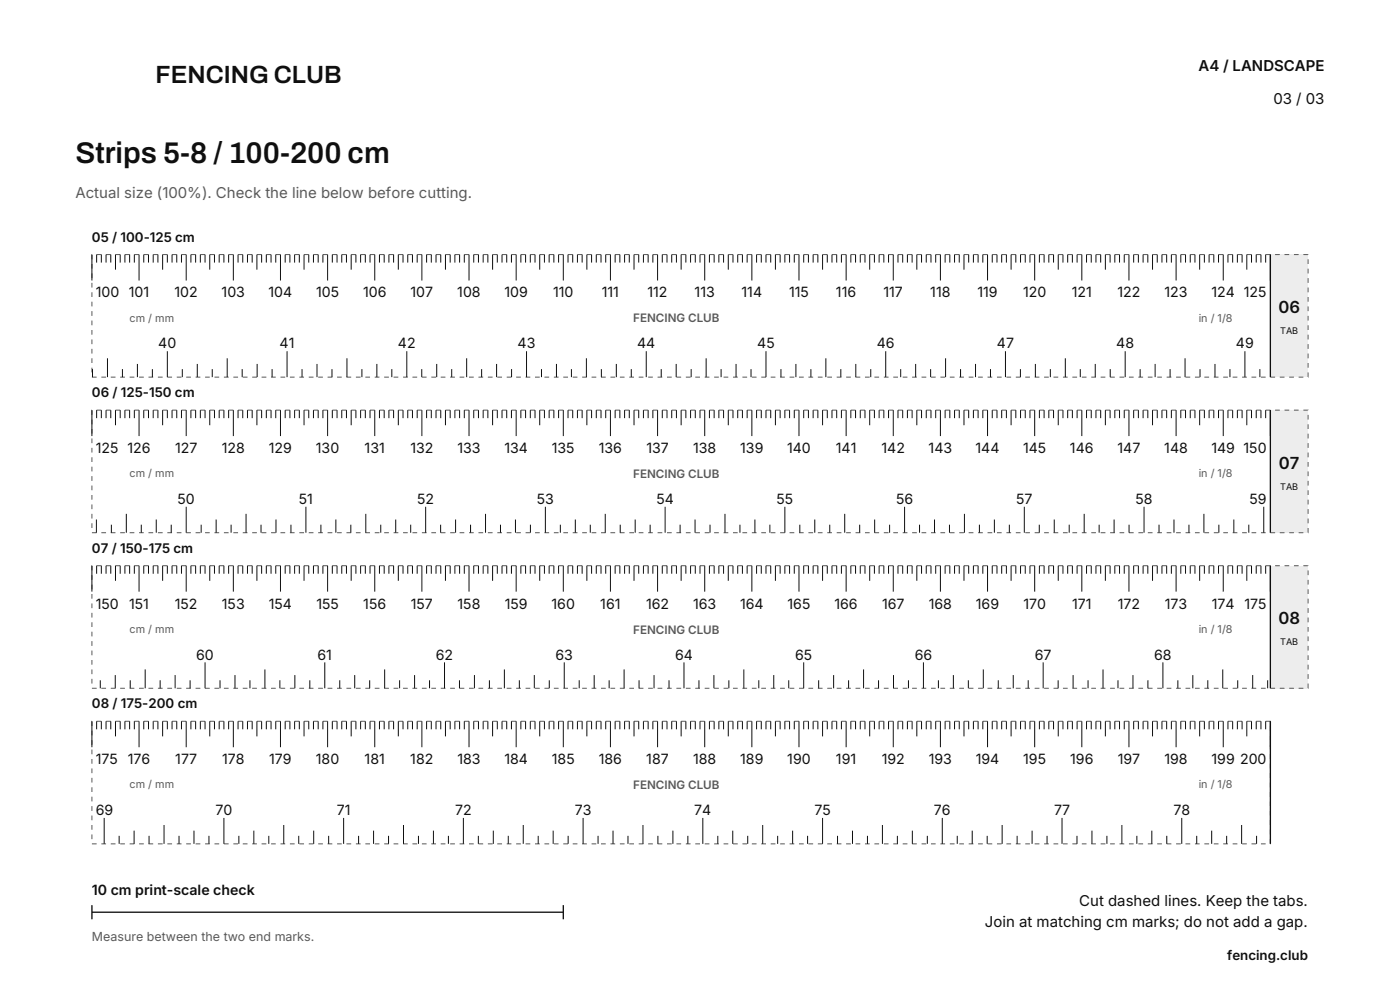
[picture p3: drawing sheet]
<svg xmlns="http://www.w3.org/2000/svg" width="297mm" height="210mm" viewBox="0 0 297 210" stroke-linecap="round" stroke-linejoin="round" font-family="sans-serif">
<defs><g id="words">
<text font-size="6.3" fill="#0f0f12" x="16" y="34.6">Strips 5-8 / 100-200 cm</text>
<text font-size="5.3" fill="#0f0f12" x="33" y="17.6">FENCING CLUB</text>
<g font-size="3.5" fill="#0f0f12">
<text x="271.2" y="66.4">06</text>
<text x="271.3" y="99.4">07</text>
<text x="271.2" y="132.4">08</text>
</g>
<g font-size="3.2" fill="#0f0f12">
<text x="254.3" y="15.1">A4 / LANDSCAPE</text>
<text x="270.1" y="22.1">03 / 03</text>
<text x="209" y="196.7">Join at matching cm marks; do not add a gap.</text>
<text x="229" y="192.1">Cut dashed lines. Keep the tabs.</text>
</g>
<text font-size="3.2" fill="#595961" x="16" y="42.1">Actual size (100%). Check the line below before cutting.</text>
<g font-size="3" fill="#0f0f12">
<text x="20.3" y="63.1">100</text>
<text x="27.3" y="63.1">101</text>
<text x="37" y="63.1">102</text>
<text x="47" y="63.1">103</text>
<text x="57" y="63.1">104</text>
<text x="67.1" y="63.1">105</text>
<text x="77" y="63.1">106</text>
<text x="87.1" y="63.1">107</text>
<text x="97" y="63.1">108</text>
<text x="107" y="63.1">109</text>
<text x="117.3" y="63.1">110</text>
<text x="127.7" y="63.1">111</text>
<text x="137.4" y="63.1">112</text>
<text x="147.4" y="63.1">113</text>
<text x="157.3" y="63.1">114</text>
<text x="167.4" y="63.1">115</text>
<text x="177.4" y="63.1">116</text>
<text x="187.4" y="63.1">117</text>
<text x="197.4" y="63.1">118</text>
<text x="207.4" y="63.1">119</text>
<text x="217" y="63.1">120</text>
<text x="227.4" y="63.1">121</text>
<text x="237.1" y="63.1">122</text>
<text x="247" y="63.1">123</text>
<text x="257" y="63.1">124</text>
<text x="263.9" y="63.1">125</text>
<text x="33.6" y="73.9">40</text>
<text x="59.3" y="73.9">41</text>
<text x="84.4" y="73.9">42</text>
<text x="109.8" y="73.9">43</text>
<text x="135.2" y="73.9">44</text>
<text x="160.6" y="73.9">45</text>
<text x="186" y="73.9">46</text>
<text x="211.5" y="73.9">47</text>
<text x="236.8" y="73.9">48</text>
<text x="262.2" y="73.9">49</text>
<text x="20.3" y="96.1">125</text>
<text x="27" y="96.1">126</text>
<text x="37.1" y="96.1">127</text>
<text x="47" y="96.1">128</text>
<text x="57" y="96.1">129</text>
<text x="67" y="96.1">130</text>
<text x="77.4" y="96.1">131</text>
<text x="87" y="96.1">132</text>
<text x="97" y="96.1">133</text>
<text x="107" y="96.1">134</text>
<text x="117.1" y="96.1">135</text>
<text x="127" y="96.1">136</text>
<text x="137.1" y="96.1">137</text>
<text x="147" y="96.1">138</text>
<text x="157" y="96.1">139</text>
<text x="167" y="96.1">140</text>
<text x="177.3" y="96.1">141</text>
<text x="187" y="96.1">142</text>
<text x="197" y="96.1">143</text>
<text x="207" y="96.1">144</text>
<text x="217" y="96.1">145</text>
<text x="227" y="96.1">146</text>
<text x="237.1" y="96.1">147</text>
<text x="247" y="96.1">148</text>
<text x="257" y="96.1">149</text>
<text x="263.8" y="96.1">150</text>
<text x="37.7" y="106.9">50</text>
<text x="63.4" y="106.9">51</text>
<text x="88.5" y="106.9">52</text>
<text x="113.9" y="106.9">53</text>
<text x="139.2" y="106.9">54</text>
<text x="164.7" y="106.9">55</text>
<text x="190.1" y="106.9">56</text>
<text x="215.6" y="106.9">57</text>
<text x="240.9" y="106.9">58</text>
<text x="265.1" y="106.9">59</text>
<text x="20.3" y="129.1">150</text>
<text x="27.4" y="129.1">151</text>
<text x="37.1" y="129.1">152</text>
<text x="47.1" y="129.1">153</text>
<text x="57" y="129.1">154</text>
<text x="67.1" y="129.1">155</text>
<text x="77.1" y="129.1">156</text>
<text x="87.2" y="129.1">157</text>
<text x="97.1" y="129.1">158</text>
<text x="107.1" y="129.1">159</text>
<text x="117" y="129.1">160</text>
<text x="127.4" y="129.1">161</text>
<text x="137" y="129.1">162</text>
<text x="147" y="129.1">163</text>
<text x="157" y="129.1">164</text>
<text x="167.1" y="129.1">165</text>
<text x="177" y="129.1">166</text>
<text x="187.1" y="129.1">167</text>
<text x="197" y="129.1">168</text>
<text x="207" y="129.1">169</text>
<text x="217.1" y="129.1">170</text>
<text x="227.4" y="129.1">171</text>
<text x="237.1" y="129.1">172</text>
<text x="247.1" y="129.1">173</text>
<text x="257.1" y="129.1">174</text>
<text x="264" y="129.1">175</text>
<text x="41.6" y="139.9">60</text>
<text x="67.4" y="139.9">61</text>
<text x="92.5" y="139.9">62</text>
<text x="117.8" y="139.9">63</text>
<text x="143.2" y="139.9">64</text>
<text x="168.7" y="139.9">65</text>
<text x="194" y="139.9">66</text>
<text x="219.5" y="139.9">67</text>
<text x="244.8" y="139.9">68</text>
<text x="20.3" y="162.1">175</text>
<text x="27.1" y="162.1">176</text>
<text x="37.2" y="162.1">177</text>
<text x="47.1" y="162.1">178</text>
<text x="57.1" y="162.1">179</text>
<text x="67" y="162.1">180</text>
<text x="77.4" y="162.1">181</text>
<text x="87" y="162.1">182</text>
<text x="97" y="162.1">183</text>
<text x="107" y="162.1">184</text>
<text x="117.1" y="162.1">185</text>
<text x="127" y="162.1">186</text>
<text x="137.1" y="162.1">187</text>
<text x="147" y="162.1">188</text>
<text x="157" y="162.1">189</text>
<text x="167" y="162.1">190</text>
<text x="177.4" y="162.1">191</text>
<text x="187" y="162.1">192</text>
<text x="197" y="162.1">193</text>
<text x="207" y="162.1">194</text>
<text x="217.1" y="162.1">195</text>
<text x="227" y="162.1">196</text>
<text x="237.1" y="162.1">197</text>
<text x="247" y="162.1">198</text>
<text x="257" y="162.1">199</text>
<text x="263.1" y="162.1">200</text>
<text x="20.3" y="172.9">69</text>
<text x="45.7" y="172.9">70</text>
<text x="71.4" y="172.9">71</text>
<text x="96.5" y="172.9">72</text>
<text x="121.9" y="172.9">73</text>
<text x="147.3" y="172.9">74</text>
<text x="172.8" y="172.9">75</text>
<text x="198.1" y="172.9">76</text>
<text x="223.6" y="172.9">77</text>
<text x="248.9" y="172.9">78</text>
<text x="19.5" y="189.9">10 cm print-scale check</text>
</g>
<g font-size="2.8" fill="#0f0f12">
<text x="19.5" y="51.2">05 / 100-125 cm</text>
<text x="19.5" y="84.2">06 / 125-150 cm</text>
<text x="19.5" y="117.2">07 / 150-175 cm</text>
<text x="19.5" y="150.2">08 / 175-200 cm</text>
<text x="260.4" y="203.7">fencing.club</text>
</g>
<text font-size="2.6" fill="#595961" x="19.5" y="199.6">Measure between the two end marks.</text>
<g font-size="2.5" fill="#595961">
<text x="134.3" y="68.4">FENCING CLUB</text>
<text x="134.3" y="101.4">FENCING CLUB</text>
<text x="134.3" y="134.4">FENCING CLUB</text>
<text x="134.3" y="167.4">FENCING CLUB</text>
</g>
<g font-size="2.3" fill="#595961">
<text x="27.5" y="68.2">cm / mm</text>
<text x="254.3" y="68.2">in / 1/8</text>
<text x="27.5" y="101.2">cm / mm</text>
<text x="254.3" y="101.2">in / 1/8</text>
<text x="27.5" y="134.2">cm / mm</text>
<text x="254.3" y="134.2">in / 1/8</text>
<text x="27.5" y="167.2">cm / mm</text>
<text x="254.3" y="167.2">in / 1/8</text>
</g>
<g font-size="1.9" fill="#0f0f12">
<text x="271.6" y="70.9">TAB</text>
<text x="271.6" y="103.9">TAB</text>
<text x="271.6" y="136.9">TAB</text>
</g>
</g></defs>
<path d="M269.5 54h8v26h-8z" fill="#ededeb"/>
<path d="M19.5 54h258v26h-258z" fill="none" stroke="#595961" stroke-width=".21" stroke-dasharray="1 1" stroke-linecap="butt"/>
<g fill="none" stroke="#0f0f12" stroke-width=".21">
<path d="M19.5 54v5.5M20.5 54v1.7M21.5 54v1.7M22.5 54v1.7M23.5 54v1.7M24.5 54v3.2M25.5 54v1.7M26.5 54v1.7M27.5 54v1.7M28.5 54v1.7M29.5 54v5.5M30.5 54v1.7"/>
<path d="M31.5 54v1.7M32.5 54v1.7M33.5 54v1.7M34.5 54v3.2M35.5 54v1.7M36.5 54v1.7M37.5 54v1.7M38.5 54v1.7M39.5 54v5.5M40.5 54v1.7M41.5 54v1.7M42.5 54v1.7"/>
<path d="M43.5 54v1.7M44.5 54v3.2M45.5 54v1.7M46.5 54v1.7M47.5 54v1.7M48.5 54v1.7M49.5 54v5.5M50.5 54v1.7M51.5 54v1.7M52.5 54v1.7M53.5 54v1.7M54.5 54v3.2"/>
<path d="M55.5 54v1.7M56.5 54v1.7M57.5 54v1.7M58.5 54v1.7M59.5 54v5.5M60.5 54v1.7M61.5 54v1.7M62.5 54v1.7M63.5 54v1.7M64.5 54v3.2M65.5 54v1.7M66.5 54v1.7"/>
<path d="M67.5 54v1.7M68.5 54v1.7M69.5 54v5.5M70.5 54v1.7M71.5 54v1.7M72.5 54v1.7M73.5 54v1.7M74.5 54v3.2M75.5 54v1.7M76.5 54v1.7M77.5 54v1.7M78.5 54v1.7"/>
<path d="M79.5 54v5.5M80.5 54v1.7M81.5 54v1.7M82.5 54v1.7M83.5 54v1.7M84.5 54v3.2M85.5 54v1.7M86.5 54v1.7M87.5 54v1.7M88.5 54v1.7M89.5 54v5.5M90.5 54v1.7"/>
<path d="M91.5 54v1.7M92.5 54v1.7M93.5 54v1.7M94.5 54v3.2M95.5 54v1.7M96.5 54v1.7M97.5 54v1.7M98.5 54v1.7M99.5 54v5.5M100.5 54v1.7M101.5 54v1.7M102.5 54v1.7"/>
<path d="M103.5 54v1.7M104.5 54v3.2M105.5 54v1.7M106.5 54v1.7M107.5 54v1.7M108.5 54v1.7M109.5 54v5.5M110.5 54v1.7M111.5 54v1.7M112.5 54v1.7M113.5 54v1.7M114.5 54v3.2"/>
<path d="M115.5 54v1.7M116.5 54v1.7M117.5 54v1.7M118.5 54v1.7M119.5 54v5.5M120.5 54v1.7M121.5 54v1.7M122.5 54v1.7M123.5 54v1.7M124.5 54v3.2M125.5 54v1.7M126.5 54v1.7"/>
<path d="M127.5 54v1.7M128.5 54v1.7M129.5 54v5.5M130.5 54v1.7M131.5 54v1.7M132.5 54v1.7M133.5 54v1.7M134.5 54v3.2M135.5 54v1.7M136.5 54v1.7M137.5 54v1.7M138.5 54v1.7"/>
<path d="M139.5 54v5.5M140.5 54v1.7M141.5 54v1.7M142.5 54v1.7M143.5 54v1.7M144.5 54v3.2M145.5 54v1.7M146.5 54v1.7M147.5 54v1.7M148.5 54v1.7M149.5 54v5.5M150.5 54v1.7"/>
<path d="M151.5 54v1.7M152.5 54v1.7M153.5 54v1.7M154.5 54v3.2M155.5 54v1.7M156.5 54v1.7M157.5 54v1.7M158.5 54v1.7M159.5 54v5.5M160.5 54v1.7M161.5 54v1.7M162.5 54v1.7"/>
<path d="M163.5 54v1.7M164.5 54v3.2M165.5 54v1.7M166.5 54v1.7M167.5 54v1.7M168.5 54v1.7M169.5 54v5.5M170.5 54v1.7M171.5 54v1.7M172.5 54v1.7M173.5 54v1.7M174.5 54v3.2"/>
<path d="M175.5 54v1.7M176.5 54v1.7M177.5 54v1.7M178.5 54v1.7M179.5 54v5.5M180.5 54v1.7M181.5 54v1.7M182.5 54v1.7M183.5 54v1.7M184.5 54v3.2M185.5 54v1.7M186.5 54v1.7"/>
<path d="M187.5 54v1.7M188.5 54v1.7M189.5 54v5.5M190.5 54v1.7M191.5 54v1.7M192.5 54v1.7M193.5 54v1.7M194.5 54v3.2M195.5 54v1.7M196.5 54v1.7M197.5 54v1.7M198.5 54v1.7"/>
<path d="M199.5 54v5.5M200.5 54v1.7M201.5 54v1.7M202.5 54v1.7M203.5 54v1.7M204.5 54v3.2M205.5 54v1.7M206.5 54v1.7M207.5 54v1.7M208.5 54v1.7M209.5 54v5.5M210.5 54v1.7"/>
<path d="M211.5 54v1.7M212.5 54v1.7M213.5 54v1.7M214.5 54v3.2M215.5 54v1.7M216.5 54v1.7M217.5 54v1.7M218.5 54v1.7M219.5 54v5.5M220.5 54v1.7M221.5 54v1.7M222.5 54v1.7"/>
<path d="M223.5 54v1.7M224.5 54v3.2M225.5 54v1.7M226.5 54v1.7M227.5 54v1.7M228.5 54v1.7M229.5 54v5.5M230.5 54v1.7M231.5 54v1.7M232.5 54v1.7M233.5 54v1.7M234.5 54v3.2"/>
<path d="M235.5 54v1.7M236.5 54v1.7M237.5 54v1.7M238.5 54v1.7M239.5 54v5.5M240.5 54v1.7M241.5 54v1.7M242.5 54v1.7M243.5 54v1.7M244.5 54v3.2M245.5 54v1.7M246.5 54v1.7"/>
<path d="M247.5 54v1.7M248.5 54v1.7M249.5 54v5.5M250.5 54v1.7M251.5 54v1.7M252.5 54v1.7M253.5 54v1.7M254.5 54v3.2M255.5 54v1.7M256.5 54v1.7M257.5 54v1.7M258.5 54v1.7"/>
<path d="M259.5 54v5.5M260.5 54v1.7M261.5 54v1.7M262.5 54v1.7M263.5 54v1.7M264.5 54v3.2M265.5 54v1.7M266.5 54v1.7M267.5 54v1.7M268.5 54v1.7M269.5 54v5.5M19.6 78.3v1.7"/>
<path d="M22.8 76v4M26 78.3v1.7M29.1 77.2v2.8M32.3 78.3v1.7M35.5 74.5v5.5M38.7 78.3v1.7M41.8 77.2v2.8M45 78.3v1.7M48.2 76v4M51.4 78.3v1.7M54.6 77.2v2.8M57.7 78.3v1.7"/>
<path d="M60.9 74.5v5.5M64.1 78.3v1.7M67.3 77.2v2.8M70.4 78.3v1.7M73.6 76v4M76.8 78.3v1.7M80 77.2v2.8M83.1 78.3v1.7M86.3 74.5v5.5M89.5 78.3v1.7M92.6 77.2v2.8M95.8 78.3v1.7"/>
<path d="M99 76v4M102.2 78.3v1.7M105.3 77.2v2.8M108.5 78.3v1.7M111.7 74.5v5.5M114.9 78.3v1.7M118 77.2v2.8M121.2 78.3v1.7M124.4 76v4M127.6 78.3v1.7M130.7 77.2v2.8M133.9 78.3v1.7"/>
<path d="M137.1 74.5v5.5M140.3 78.3v1.7M143.4 77.2v2.8M146.6 78.3v1.7M149.8 76v4M153 78.3v1.7M156.1 77.2v2.8M159.3 78.3v1.7M162.5 74.5v5.5M165.7 78.3v1.7M168.8 77.2v2.8M172 78.3v1.7"/>
<path d="M175.2 76v4M178.4 78.3v1.7M181.6 77.2v2.8M184.7 78.3v1.7M187.9 74.5v5.5M191.1 78.3v1.7M194.3 77.2v2.8M197.4 78.3v1.7M200.6 76v4M203.8 78.3v1.7M207 77.2v2.8M210.1 78.3v1.7"/>
<path d="M213.3 74.5v5.5M216.5 78.3v1.7M219.7 77.2v2.8M222.8 78.3v1.7M226 76v4M229.2 78.3v1.7M232.4 77.2v2.8M235.5 78.3v1.7M238.7 74.5v5.5M241.9 78.3v1.7M245.1 77.2v2.8M248.2 78.3v1.7"/>
<path d="M251.4 76v4M254.6 78.3v1.7M257.8 77.2v2.8M260.9 78.3v1.7M264.1 74.5v5.5M267.3 78.3v1.7z"/>
</g>
<path d="M269.5 54v26" fill="none" stroke="#0f0f12" stroke-width=".28"/>
<path d="M269.5 87h8v26h-8z" fill="#ededeb"/>
<path d="M19.5 87h258v26h-258z" fill="none" stroke="#595961" stroke-width=".21" stroke-dasharray="1 1" stroke-linecap="butt"/>
<g fill="none" stroke="#0f0f12" stroke-width=".21">
<path d="M19.5 87v5.5M20.5 87v1.7M21.5 87v1.7M22.5 87v1.7M23.5 87v1.7M24.5 87v3.2M25.5 87v1.7M26.5 87v1.7M27.5 87v1.7M28.5 87v1.7M29.5 87v5.5M30.5 87v1.7"/>
<path d="M31.5 87v1.7M32.5 87v1.7M33.5 87v1.7M34.5 87v3.2M35.5 87v1.7M36.5 87v1.7M37.5 87v1.7M38.5 87v1.7M39.5 87v5.5M40.5 87v1.7M41.5 87v1.7M42.5 87v1.7"/>
<path d="M43.5 87v1.7M44.5 87v3.2M45.5 87v1.7M46.5 87v1.7M47.5 87v1.7M48.5 87v1.7M49.5 87v5.5M50.5 87v1.7M51.5 87v1.7M52.5 87v1.7M53.5 87v1.7M54.5 87v3.2"/>
<path d="M55.5 87v1.7M56.5 87v1.7M57.5 87v1.7M58.5 87v1.7M59.5 87v5.5M60.5 87v1.7M61.5 87v1.7M62.5 87v1.7M63.5 87v1.7M64.5 87v3.2M65.5 87v1.7M66.5 87v1.7"/>
<path d="M67.5 87v1.7M68.5 87v1.7M69.5 87v5.5M70.5 87v1.7M71.5 87v1.7M72.5 87v1.7M73.5 87v1.7M74.5 87v3.2M75.5 87v1.7M76.5 87v1.7M77.5 87v1.7M78.5 87v1.7"/>
<path d="M79.5 87v5.5M80.5 87v1.7M81.5 87v1.7M82.5 87v1.7M83.5 87v1.7M84.5 87v3.2M85.5 87v1.7M86.5 87v1.7M87.5 87v1.7M88.5 87v1.7M89.5 87v5.5M90.5 87v1.7"/>
<path d="M91.5 87v1.7M92.5 87v1.7M93.5 87v1.7M94.5 87v3.2M95.5 87v1.7M96.5 87v1.7M97.5 87v1.7M98.5 87v1.7M99.5 87v5.5M100.5 87v1.7M101.5 87v1.7M102.5 87v1.7"/>
<path d="M103.5 87v1.7M104.5 87v3.2M105.5 87v1.7M106.5 87v1.7M107.5 87v1.7M108.5 87v1.7M109.5 87v5.5M110.5 87v1.7M111.5 87v1.7M112.5 87v1.7M113.5 87v1.7M114.5 87v3.2"/>
<path d="M115.5 87v1.7M116.5 87v1.7M117.5 87v1.7M118.5 87v1.7M119.5 87v5.5M120.5 87v1.7M121.5 87v1.7M122.5 87v1.7M123.5 87v1.7M124.5 87v3.2M125.5 87v1.7M126.5 87v1.7"/>
<path d="M127.5 87v1.7M128.5 87v1.7M129.5 87v5.5M130.5 87v1.7M131.5 87v1.7M132.5 87v1.7M133.5 87v1.7M134.5 87v3.2M135.5 87v1.7M136.5 87v1.7M137.5 87v1.7M138.5 87v1.7"/>
<path d="M139.5 87v5.5M140.5 87v1.7M141.5 87v1.7M142.5 87v1.7M143.5 87v1.7M144.5 87v3.2M145.5 87v1.7M146.5 87v1.7M147.5 87v1.7M148.5 87v1.7M149.5 87v5.5M150.5 87v1.7"/>
<path d="M151.5 87v1.7M152.5 87v1.7M153.5 87v1.7M154.5 87v3.2M155.5 87v1.7M156.5 87v1.7M157.5 87v1.7M158.5 87v1.7M159.5 87v5.5M160.5 87v1.7M161.5 87v1.7M162.5 87v1.7"/>
<path d="M163.5 87v1.7M164.5 87v3.2M165.5 87v1.7M166.5 87v1.7M167.5 87v1.7M168.5 87v1.7M169.5 87v5.5M170.5 87v1.7M171.5 87v1.7M172.5 87v1.7M173.5 87v1.7M174.5 87v3.2"/>
<path d="M175.5 87v1.7M176.5 87v1.7M177.5 87v1.7M178.5 87v1.7M179.5 87v5.5M180.5 87v1.7M181.5 87v1.7M182.5 87v1.7M183.5 87v1.7M184.5 87v3.2M185.5 87v1.7M186.5 87v1.7"/>
<path d="M187.5 87v1.7M188.5 87v1.7M189.5 87v5.5M190.5 87v1.7M191.5 87v1.7M192.5 87v1.7M193.5 87v1.7M194.5 87v3.2M195.5 87v1.7M196.5 87v1.7M197.5 87v1.7M198.5 87v1.7"/>
<path d="M199.5 87v5.5M200.5 87v1.7M201.5 87v1.7M202.5 87v1.7M203.5 87v1.7M204.5 87v3.2M205.5 87v1.7M206.5 87v1.7M207.5 87v1.7M208.5 87v1.7M209.5 87v5.5M210.5 87v1.7"/>
<path d="M211.5 87v1.7M212.5 87v1.7M213.5 87v1.7M214.5 87v3.2M215.5 87v1.7M216.5 87v1.7M217.5 87v1.7M218.5 87v1.7M219.5 87v5.5M220.5 87v1.7M221.5 87v1.7M222.5 87v1.7"/>
<path d="M223.5 87v1.7M224.5 87v3.2M225.5 87v1.7M226.5 87v1.7M227.5 87v1.7M228.5 87v1.7M229.5 87v5.5M230.5 87v1.7M231.5 87v1.7M232.5 87v1.7M233.5 87v1.7M234.5 87v3.2"/>
<path d="M235.5 87v1.7M236.5 87v1.7M237.5 87v1.7M238.5 87v1.7M239.5 87v5.5M240.5 87v1.7M241.5 87v1.7M242.5 87v1.7M243.5 87v1.7M244.5 87v3.2M245.5 87v1.7M246.5 87v1.7"/>
<path d="M247.5 87v1.7M248.5 87v1.7M249.5 87v5.5M250.5 87v1.7M251.5 87v1.7M252.5 87v1.7M253.5 87v1.7M254.5 87v3.2M255.5 87v1.7M256.5 87v1.7M257.5 87v1.7M258.5 87v1.7"/>
<path d="M259.5 87v5.5M260.5 87v1.7M261.5 87v1.7M262.5 87v1.7M263.5 87v1.7M264.5 87v3.2M265.5 87v1.7M266.5 87v1.7M267.5 87v1.7M268.5 87v1.7M269.5 87v5.5M20.4 110.2v2.8"/>
<path d="M23.6 111.3v1.7M26.8 109v4M30 111.3v1.7M33.2 110.2v2.8M36.3 111.3v1.7M39.5 107.5v5.5M42.7 111.3v1.7M45.9 110.2v2.8M49 111.3v1.7M52.2 109v4M55.4 111.3v1.7M58.6 110.2v2.8"/>
<path d="M61.7 111.3v1.7M64.9 107.5v5.5M68.1 111.3v1.7M71.3 110.2v2.8M74.4 111.3v1.7M77.6 109v4M80.8 111.3v1.7M84 110.2v2.8M87.1 111.3v1.7M90.3 107.5v5.5M93.5 111.3v1.7M96.7 110.2v2.8"/>
<path d="M99.8 111.3v1.7M103 109v4M106.2 111.3v1.7M109.4 110.2v2.8M112.5 111.3v1.7M115.7 107.5v5.5M118.9 111.3v1.7M122.1 110.2v2.8M125.2 111.3v1.7M128.4 109v4M131.6 111.3v1.7M134.8 110.2v2.8"/>
<path d="M137.9 111.3v1.7M141.1 107.5v5.5M144.3 111.3v1.7M147.5 110.2v2.8M150.6 111.3v1.7M153.8 109v4M157 111.3v1.7M160.2 110.2v2.8M163.3 111.3v1.7M166.5 107.5v5.5M169.7 111.3v1.7M172.9 110.2v2.8"/>
<path d="M176 111.3v1.7M179.2 109v4M182.4 111.3v1.7M185.6 110.2v2.8M188.7 111.3v1.7M191.9 107.5v5.5M195.1 111.3v1.7M198.3 110.2v2.8M201.4 111.3v1.7M204.6 109v4M207.8 111.3v1.7M211 110.2v2.8"/>
<path d="M214.1 111.3v1.7M217.3 107.5v5.5M220.5 111.3v1.7M223.7 110.2v2.8M226.8 111.3v1.7M230 109v4M233.2 111.3v1.7M236.4 110.2v2.8M239.5 111.3v1.7M242.7 107.5v5.5M245.9 111.3v1.7M249.1 110.2v2.8"/>
<path d="M252.2 111.3v1.7M255.4 109v4M258.6 111.3v1.7M261.8 110.2v2.8M264.9 111.3v1.7M268.1 107.5v5.5z"/>
</g>
<path d="M269.5 87v26" fill="none" stroke="#0f0f12" stroke-width=".28"/>
<path d="M269.5 120h8v26h-8z" fill="#ededeb"/>
<path d="M19.5 120h258v26h-258zM19.5 153h250v26h-250z" fill="none" stroke="#595961" stroke-width=".21" stroke-dasharray="1 1" stroke-linecap="butt"/>
<g fill="none" stroke="#0f0f12" stroke-width=".21">
<path d="M19.5 120v5.5M20.5 120v1.7M21.5 120v1.7M22.5 120v1.7M23.5 120v1.7M24.5 120v3.2M25.5 120v1.7M26.5 120v1.7M27.5 120v1.7M28.5 120v1.7M29.5 120v5.5M30.5 120v1.7"/>
<path d="M31.5 120v1.7M32.5 120v1.7M33.5 120v1.7M34.5 120v3.2M35.5 120v1.7M36.5 120v1.7M37.5 120v1.7M38.5 120v1.7M39.5 120v5.5M40.5 120v1.7M41.5 120v1.7M42.5 120v1.7"/>
<path d="M43.5 120v1.7M44.5 120v3.2M45.5 120v1.7M46.5 120v1.7M47.5 120v1.7M48.5 120v1.7M49.5 120v5.5M50.5 120v1.7M51.5 120v1.7M52.5 120v1.7M53.5 120v1.7M54.5 120v3.2"/>
<path d="M55.5 120v1.7M56.5 120v1.7M57.5 120v1.7M58.5 120v1.7M59.5 120v5.5M60.5 120v1.7M61.5 120v1.7M62.5 120v1.7M63.5 120v1.7M64.5 120v3.2M65.5 120v1.7M66.5 120v1.7"/>
<path d="M67.5 120v1.7M68.5 120v1.7M69.5 120v5.5M70.5 120v1.7M71.5 120v1.7M72.5 120v1.7M73.5 120v1.7M74.5 120v3.2M75.5 120v1.7M76.5 120v1.7M77.5 120v1.7M78.5 120v1.7"/>
<path d="M79.5 120v5.5M80.5 120v1.7M81.5 120v1.7M82.5 120v1.7M83.5 120v1.7M84.5 120v3.2M85.5 120v1.7M86.5 120v1.7M87.5 120v1.7M88.5 120v1.7M89.5 120v5.5M90.5 120v1.7"/>
<path d="M91.5 120v1.7M92.5 120v1.7M93.5 120v1.7M94.5 120v3.2M95.5 120v1.7M96.5 120v1.7M97.5 120v1.7M98.5 120v1.7M99.5 120v5.5M100.5 120v1.7M101.5 120v1.7M102.5 120v1.7"/>
<path d="M103.5 120v1.7M104.5 120v3.2M105.5 120v1.7M106.5 120v1.7M107.5 120v1.7M108.5 120v1.7M109.5 120v5.5M110.5 120v1.7M111.5 120v1.7M112.5 120v1.7M113.5 120v1.7M114.5 120v3.2"/>
<path d="M115.5 120v1.7M116.5 120v1.7M117.5 120v1.7M118.5 120v1.7M119.5 120v5.5M120.5 120v1.7M121.5 120v1.7M122.5 120v1.7M123.5 120v1.7M124.5 120v3.2M125.5 120v1.7M126.5 120v1.7"/>
<path d="M127.5 120v1.7M128.5 120v1.7M129.5 120v5.5M130.5 120v1.7M131.5 120v1.7M132.5 120v1.7M133.5 120v1.7M134.5 120v3.2M135.5 120v1.7M136.5 120v1.7M137.5 120v1.7M138.5 120v1.7"/>
<path d="M139.5 120v5.5M140.5 120v1.7M141.5 120v1.7M142.5 120v1.7M143.5 120v1.7M144.5 120v3.2M145.5 120v1.7M146.5 120v1.7M147.5 120v1.7M148.5 120v1.7M149.5 120v5.5M150.5 120v1.7"/>
<path d="M151.5 120v1.7M152.5 120v1.7M153.5 120v1.7M154.5 120v3.2M155.5 120v1.7M156.5 120v1.7M157.5 120v1.7M158.5 120v1.7M159.5 120v5.5M160.5 120v1.7M161.5 120v1.7M162.5 120v1.7"/>
<path d="M163.5 120v1.7M164.5 120v3.2M165.5 120v1.7M166.5 120v1.7M167.5 120v1.7M168.5 120v1.7M169.5 120v5.5M170.5 120v1.7M171.5 120v1.7M172.5 120v1.7M173.5 120v1.7M174.5 120v3.2"/>
<path d="M175.5 120v1.7M176.5 120v1.7M177.5 120v1.7M178.5 120v1.7M179.5 120v5.5M180.5 120v1.7M181.5 120v1.7M182.5 120v1.7M183.5 120v1.7M184.5 120v3.2M185.5 120v1.7M186.5 120v1.7"/>
<path d="M187.5 120v1.7M188.5 120v1.7M189.5 120v5.5M190.5 120v1.7M191.5 120v1.7M192.5 120v1.7M193.5 120v1.7M194.5 120v3.2M195.5 120v1.7M196.5 120v1.7M197.5 120v1.7M198.5 120v1.7"/>
<path d="M199.5 120v5.5M200.5 120v1.7M201.5 120v1.7M202.5 120v1.7M203.5 120v1.7M204.5 120v3.2M205.5 120v1.7M206.5 120v1.7M207.5 120v1.7M208.5 120v1.7M209.5 120v5.5M210.5 120v1.7"/>
<path d="M211.5 120v1.7M212.5 120v1.7M213.5 120v1.7M214.5 120v3.2M215.5 120v1.7M216.5 120v1.7M217.5 120v1.7M218.5 120v1.7M219.5 120v5.5M220.5 120v1.7M221.5 120v1.7M222.5 120v1.7"/>
<path d="M223.5 120v1.7M224.5 120v3.2M225.5 120v1.7M226.5 120v1.7M227.5 120v1.7M228.5 120v1.7M229.5 120v5.5M230.5 120v1.7M231.5 120v1.7M232.5 120v1.7M233.5 120v1.7M234.5 120v3.2"/>
<path d="M235.5 120v1.7M236.5 120v1.7M237.5 120v1.7M238.5 120v1.7M239.5 120v5.5M240.5 120v1.7M241.5 120v1.7M242.5 120v1.7M243.5 120v1.7M244.5 120v3.2M245.5 120v1.7M246.5 120v1.7"/>
<path d="M247.5 120v1.7M248.5 120v1.7M249.5 120v5.5M250.5 120v1.7M251.5 120v1.7M252.5 120v1.7M253.5 120v1.7M254.5 120v3.2M255.5 120v1.7M256.5 120v1.7M257.5 120v1.7M258.5 120v1.7"/>
<path d="M259.5 120v5.5M260.5 120v1.7M261.5 120v1.7M262.5 120v1.7M263.5 120v1.7M264.5 120v3.2M265.5 120v1.7M266.5 120v1.7M267.5 120v1.7M268.5 120v1.7M269.5 120v5.5M19.5 153v5.5"/>
<path d="M20.5 153v1.7M21.3 144.3v1.7M21.5 153v1.7M22.5 153v1.7M23.5 153v1.7M24.4 143.2v2.8M24.5 153v3.2M25.5 153v1.7M26.5 153v1.7M27.5 153v1.7M27.6 144.3v1.7M28.5 153v1.7"/>
<path d="M29.5 153v5.5M30.5 153v1.7M30.8 142v4M31.5 153v1.7M32.5 153v1.7M33.5 153v1.7M34 144.3v1.7M34.5 153v3.2M35.5 153v1.7M36.5 153v1.7M37.1 143.2v2.8M37.5 153v1.7"/>
<path d="M38.5 153v1.7M39.5 153v5.5M40.3 144.3v1.7M40.5 153v1.7M41.5 153v1.7M42.5 153v1.7M43.5 140.5v5.5M43.5 153v1.7M44.5 153v3.2M45.5 153v1.7M46.5 153v1.7M46.7 144.3v1.7"/>
<path d="M47.5 153v1.7M48.5 153v1.7M49.5 153v5.5M49.8 143.2v2.8M50.5 153v1.7M51.5 153v1.7M52.5 153v1.7M53 144.3v1.7M53.5 153v1.7M54.5 153v3.2M55.5 153v1.7M56.2 142v4"/>
<path d="M56.5 153v1.7M57.5 153v1.7M58.5 153v1.7M59.4 144.3v1.7M59.5 153v5.5M60.5 153v1.7M61.5 153v1.7M62.5 153v1.7M62.5 143.2v2.8M63.5 153v1.7M64.5 153v3.2M65.5 153v1.7"/>
<path d="M65.7 144.3v1.7M66.5 153v1.7M67.5 153v1.7M68.5 153v1.7M68.9 140.5v5.5M69.5 153v5.5M70.5 153v1.7M71.5 153v1.7M72.1 144.3v1.7M72.5 153v1.7M73.5 153v1.7M74.5 153v3.2"/>
<path d="M75.2 143.2v2.8M75.5 153v1.7M76.5 153v1.7M77.5 153v1.7M78.4 144.3v1.7M78.5 153v1.7M79.5 153v5.5M80.5 153v1.7M81.5 153v1.7M81.6 142v4M82.5 153v1.7M83.5 153v1.7"/>
<path d="M84.5 153v3.2M84.8 144.3v1.7M85.5 153v1.7M86.5 153v1.7M87.5 153v1.7M87.9 143.2v2.8M88.5 153v1.7M89.5 153v5.5M90.5 153v1.7M91.1 144.3v1.7M91.5 153v1.7M92.5 153v1.7"/>
<path d="M93.5 153v1.7M94.3 140.5v5.5M94.5 153v3.2M95.5 153v1.7M96.5 153v1.7M97.5 144.3v1.7M97.5 153v1.7M98.5 153v1.7M99.5 153v5.5M100.5 153v1.7M100.7 143.2v2.8M101.5 153v1.7"/>
<path d="M102.5 153v1.7M103.5 153v1.7M103.8 144.3v1.7M104.5 153v3.2M105.5 153v1.7M106.5 153v1.7M107 142v4M107.5 153v1.7M108.5 153v1.7M109.5 153v5.5M110.2 144.3v1.7M110.5 153v1.7"/>
<path d="M111.5 153v1.7M112.5 153v1.7M113.4 143.2v2.8M113.5 153v1.7M114.5 153v3.2M115.5 153v1.7M116.5 153v1.7M116.5 144.3v1.7M117.5 153v1.7M118.5 153v1.7M119.5 153v5.5M119.7 140.5v5.5"/>
<path d="M120.5 153v1.7M121.5 153v1.7M122.5 153v1.7M122.9 144.3v1.7M123.5 153v1.7M124.5 153v3.2M125.5 153v1.7M126.1 143.2v2.8M126.5 153v1.7M127.5 153v1.7M128.5 153v1.7M129.2 144.3v1.7"/>
<path d="M129.5 153v5.5M130.5 153v1.7M131.5 153v1.7M132.4 142v4M132.5 153v1.7M133.5 153v1.7M134.5 153v3.2M135.5 153v1.7M135.6 144.3v1.7M136.5 153v1.7M137.5 153v1.7M138.5 153v1.7"/>
<path d="M138.8 143.2v2.8M139.5 153v5.5M140.5 153v1.7M141.5 153v1.7M141.9 144.3v1.7M142.5 153v1.7M143.5 153v1.7M144.5 153v3.2M145.1 140.5v5.5M145.5 153v1.7M146.5 153v1.7M147.5 153v1.7"/>
<path d="M148.3 144.3v1.7M148.5 153v1.7M149.5 153v5.5M150.5 153v1.7M151.5 143.2v2.8M151.5 153v1.7M152.5 153v1.7M153.5 153v1.7M154.5 153v3.2M154.6 144.3v1.7M155.5 153v1.7M156.5 153v1.7"/>
<path d="M157.5 153v1.7M157.8 142v4M158.5 153v1.7M159.5 153v5.5M160.5 153v1.7M161 144.3v1.7M161.5 153v1.7M162.5 153v1.7M163.5 153v1.7M164.2 143.2v2.8M164.5 153v3.2M165.5 153v1.7"/>
<path d="M166.5 153v1.7M167.3 144.3v1.7M167.5 153v1.7M168.5 153v1.7M169.5 153v5.5M170.5 140.5v5.5M170.5 153v1.7M171.5 153v1.7M172.5 153v1.7M173.5 153v1.7M173.7 144.3v1.7M174.5 153v3.2"/>
<path d="M175.5 153v1.7M176.5 153v1.7M176.9 143.2v2.8M177.5 153v1.7M178.5 153v1.7M179.5 153v5.5M180 144.3v1.7M180.5 153v1.7M181.5 153v1.7M182.5 153v1.7M183.2 142v4M183.5 153v1.7"/>
<path d="M184.5 153v3.2M185.5 153v1.7M186.4 144.3v1.7M186.5 153v1.7M187.5 153v1.7M188.5 153v1.7M189.5 153v5.5M189.5 143.2v2.8M190.5 153v1.7M191.5 153v1.7M192.5 153v1.7M192.7 144.3v1.7"/>
<path d="M193.5 153v1.7M194.5 153v3.2M195.5 153v1.7M195.9 140.5v5.5M196.5 153v1.7M197.5 153v1.7M198.5 153v1.7M199.1 144.3v1.7M199.5 153v5.5M200.5 153v1.7M201.5 153v1.7M202.2 143.2v2.8"/>
<path d="M202.5 153v1.7M203.5 153v1.7M204.5 153v3.2M205.4 144.3v1.7M205.5 153v1.7M206.5 153v1.7M207.5 153v1.7M208.5 153v1.7M208.6 142v4M209.5 153v5.5M210.5 153v1.7M211.5 153v1.7"/>
<path d="M211.8 144.3v1.7M212.5 153v1.7M213.5 153v1.7M214.5 153v3.2M214.9 143.2v2.8M215.5 153v1.7M216.5 153v1.7M217.5 153v1.7M218.1 144.3v1.7M218.5 153v1.7M219.5 153v5.5M220.5 153v1.7"/>
<path d="M221.3 140.5v5.5M221.5 153v1.7M222.5 153v1.7M223.5 153v1.7M224.5 144.3v1.7M224.5 153v3.2M225.5 153v1.7M226.5 153v1.7M227.5 153v1.7M227.6 143.2v2.8M228.5 153v1.7M229.5 153v5.5"/>
<path d="M230.5 153v1.7M230.8 144.3v1.7M231.5 153v1.7M232.5 153v1.7M233.5 153v1.7M234 142v4M234.5 153v3.2M235.5 153v1.7M236.5 153v1.7M237.2 144.3v1.7M237.5 153v1.7M238.5 153v1.7"/>
<path d="M239.5 153v5.5M240.3 143.2v2.8M240.5 153v1.7M241.5 153v1.7M242.5 153v1.7M243.5 153v1.7M243.5 144.3v1.7M244.5 153v3.2M245.5 153v1.7M246.5 153v1.7M246.7 140.5v5.5M247.5 153v1.7"/>
<path d="M248.5 153v1.7M249.5 153v5.5M249.9 144.3v1.7M250.5 153v1.7M251.5 153v1.7M252.5 153v1.7M253 143.2v2.8M253.5 153v1.7M254.5 153v3.2M255.5 153v1.7M256.2 144.3v1.7M256.5 153v1.7"/>
<path d="M257.5 153v1.7M258.5 153v1.7M259.4 142v4M259.5 153v5.5M260.5 153v1.7M261.5 153v1.7M262.5 153v1.7M262.6 144.3v1.7M263.5 153v1.7M264.5 153v3.2M265.5 153v1.7M265.7 143.2v2.8"/>
<path d="M266.5 153v1.7M267.5 153v1.7M268.5 153v1.7M268.9 144.3v1.7zM269.5 153v5.5M22.1 173.5v5.5M25.3 177.3v1.7M28.4 176.2v2.8M31.6 177.3v1.7M34.8 175v4M38 177.3v1.7M41.1 176.2v2.8"/>
<path d="M44.3 177.3v1.7M47.5 173.5v5.5M50.7 177.3v1.7M53.9 176.2v2.8M57 177.3v1.7M60.2 175v4M63.4 177.3v1.7M66.6 176.2v2.8M69.7 177.3v1.7M72.9 173.5v5.5M76.1 177.3v1.7M79.3 176.2v2.8"/>
<path d="M82.4 177.3v1.7M85.6 175v4M88.8 177.3v1.7M91.9 176.2v2.8M95.1 177.3v1.7M98.3 173.5v5.5M101.5 177.3v1.7M104.6 176.2v2.8M107.8 177.3v1.7M111 175v4M114.2 177.3v1.7M117.3 176.2v2.8"/>
<path d="M120.5 177.3v1.7M123.7 173.5v5.5M126.9 177.3v1.7M130 176.2v2.8M133.2 177.3v1.7M136.4 175v4M139.6 177.3v1.7M142.7 176.2v2.8M145.9 177.3v1.7M149.1 173.5v5.5M152.3 177.3v1.7M155.4 176.2v2.8"/>
<path d="M158.6 177.3v1.7M161.8 175v4M165 177.3v1.7M168.1 176.2v2.8M171.3 177.3v1.7M174.5 173.5v5.5M177.7 177.3v1.7M180.9 176.2v2.8M184 177.3v1.7M187.2 175v4M190.4 177.3v1.7M193.6 176.2v2.8"/>
<path d="M196.7 177.3v1.7M199.9 173.5v5.5M203.1 177.3v1.7M206.3 176.2v2.8M209.4 177.3v1.7M212.6 175v4M215.8 177.3v1.7M219 176.2v2.8M222.1 177.3v1.7M225.3 173.5v5.5M228.5 177.3v1.7M231.7 176.2v2.8"/>
<path d="M234.8 177.3v1.7M238 175v4M241.2 177.3v1.7M244.4 176.2v2.8M247.5 177.3v1.7M250.7 173.5v5.5M253.9 177.3v1.7M257.1 176.2v2.8M260.2 177.3v1.7M263.4 175v4M266.6 177.3v1.7z"/>
</g>
<path d="M269.5 120v26M269.5 153v26M19.5 193.5h100M19.5 192v3M119.5 192v3" fill="none" stroke="#0f0f12" stroke-width=".28"/>
<use href="#words"/>
</svg>
